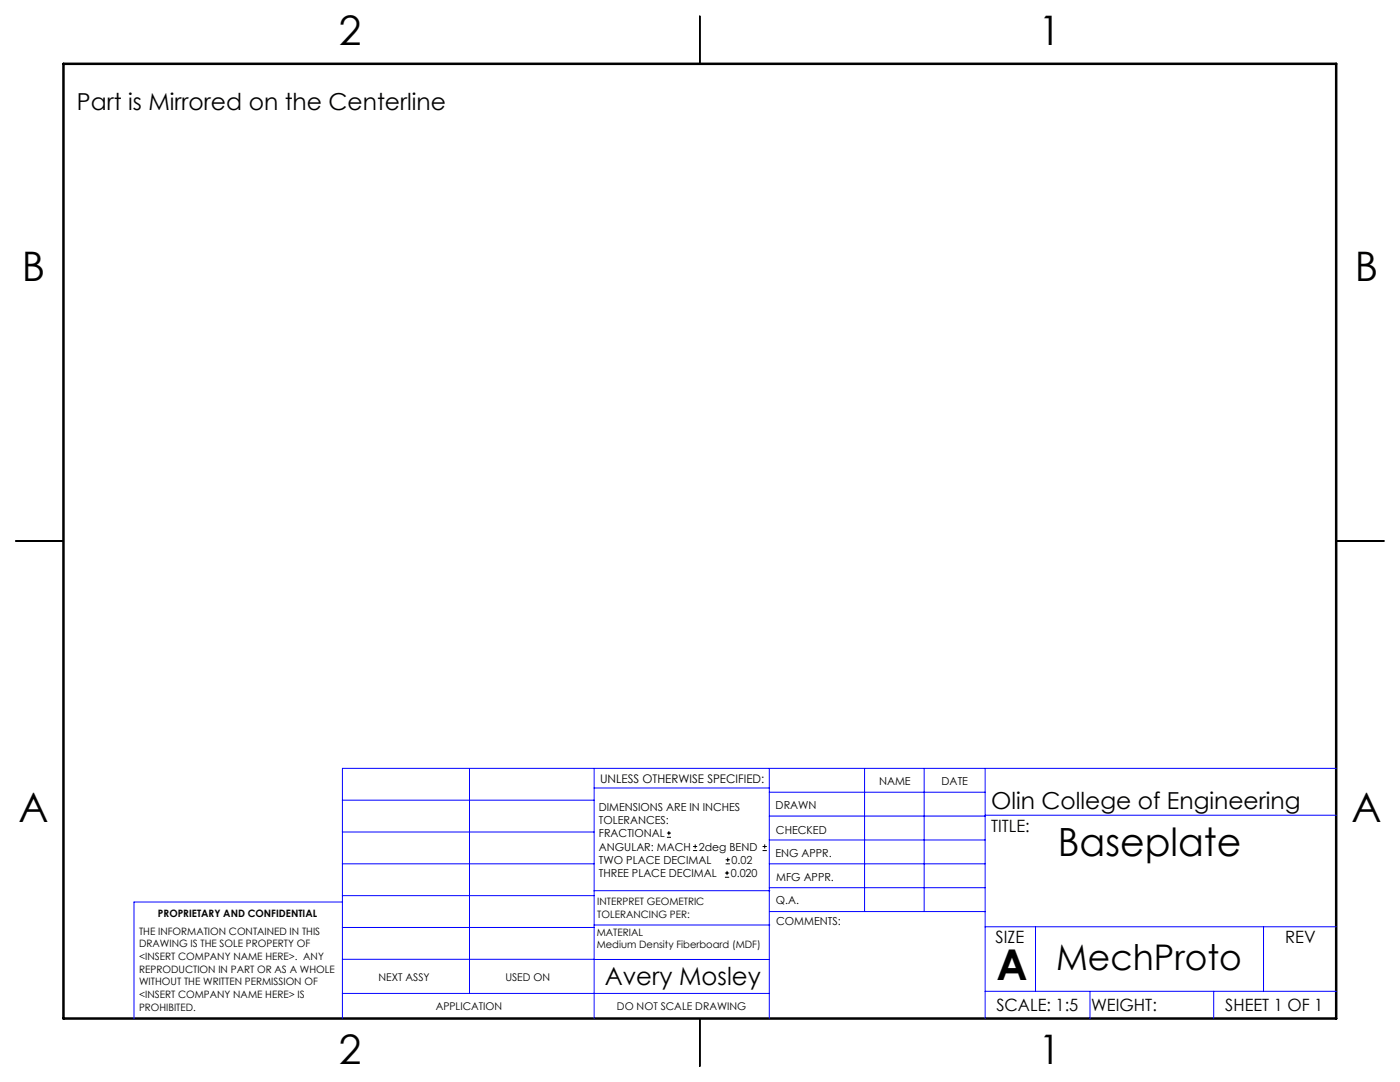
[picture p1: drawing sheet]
<svg xmlns="http://www.w3.org/2000/svg" width="279mm" height="216mm" viewBox="0 0 279 216" stroke-linecap="round" stroke-linejoin="round" font-family="sans-serif">
<defs><g id="words">
<text font-size="8.5" x="198.9" y="195.5">A</text>
<g font-size="8.1">
<text x="67.6" y="8.9">2</text>
<text x="207.3" y="8.9">1</text>
<text x="4.4" y="56.1">B</text>
<text x="270.4" y="56.1">B</text>
<text x="3.7" y="164.1">A</text>
<text x="269.7" y="164.1">A</text>
<text x="67.6" y="212.4">2</text>
<text x="207.3" y="212.4">1</text>
</g>
<text font-size="7.8" x="211.1" y="170.9">Baseplate</text>
<text font-size="7.1" x="210.8" y="193.5">MechProto</text>
<text font-size="4.9" x="120.7" y="196.6">Avery Mosley</text>
<g font-size="4.7">
<text x="15.4" y="22">Part is Mirrored on the Centerline</text>
<text x="197.8" y="161.5">Olin College of Engineering</text>
</g>
<g font-size="3.4">
<text x="197.8" y="166">TITLE:</text>
<text x="198.7" y="188.1">SIZE</text>
<text x="256.5" y="188.2">REV</text>
<text x="198.8" y="201.7">SCALE: 1:5</text>
<text x="217.7" y="201.8">WEIGHT:</text>
<text x="244.5" y="201.7">SHEET 1 OF 1</text>
</g>
<text font-size="2.4" x="119.8" y="156.2">UNLESS OTHERWISE SPECIFIED:</text>
<g font-size="2.2">
<text x="119.5" y="161.8">DIMENSIONS ARE IN INCHES</text>
<text x="154.8" y="161.4">DRAWN</text>
<text x="175.4" y="156.6">NAME</text>
<text x="187.9" y="156.7">DATE</text>
<text x="119.5" y="164.4">TOLERANCES:</text>
<text x="119.5" y="167.1">FRACTIONAL</text>
<text x="154.9" y="166.3">CHECKED</text>
<text x="119.5" y="169.7">ANGULAR: MACH</text>
<text x="119.5" y="172.4">TWO PLACE DECIMAL</text>
<text x="139.5" y="169.7">2deg BEND</text>
<text x="146" y="172.4">0.02</text>
<text x="154.8" y="171">ENG APPR.</text>
<text x="119.5" y="175">THREE PLACE DECIMAL</text>
<text x="145.8" y="175">0.020</text>
<text x="154.9" y="175.7">MFG APPR.</text>
<text x="154.9" y="180.4">Q.A.</text>
<text x="154.9" y="184.6">COMMENTS:</text>
</g>
<g font-size="2.1">
<text x="75.5" y="195.7">NEXT ASSY</text>
<text x="100.9" y="195.7">USED ON</text>
<text x="86.9" y="201.5">APPLICATION</text>
<text x="123.1" y="201.6">DO NOT SCALE DRAWING</text>
</g>
<g font-size="2">
<text x="31.5" y="182.9">PROPRIETARY AND CONFIDENTIAL</text>
<text x="119.2" y="180.6">INTERPRET GEOMETRIC</text>
<text x="119.2" y="183.1">TOLERANCING PER:</text>
<text x="27.8" y="186.5">THE INFORMATION CONTAINED IN THIS</text>
<text x="27.8" y="189">DRAWING IS THE SOLE PROPERTY OF</text>
<text x="27.8" y="191.6">&lt;INSERT COMPANY NAME HERE&gt;. ANY</text>
<text x="119.1" y="186.7">MATERIAL</text>
<text x="119.1" y="189.2">Medium Density Fiberboard (MDF)</text>
<text x="27.8" y="194.1">REPRODUCTION IN PART OR AS A WHOLE</text>
<text x="27.8" y="196.6">WITHOUT THE WRITTEN PERMISSION OF</text>
<text x="27.8" y="199.1">&lt;INSERT COMPANY NAME HERE&gt; IS</text>
<text x="27.8" y="201.7">PROHIBITED.</text>
</g>
</g></defs>
<g fill="none" stroke="#000" stroke-width=".2">
<path d="M133.1 167.1h.8M133.1 166.2h.8M133.5 165.8v.9M138.3 169.7h.8M138.3 168.9h.8M138.7 168.5v.8M144.7 175h.8M144.7 174.2h.8M144.8 172.4h.9M144.8 171.6h.9M145.1 173.8v.8M145.2 171.1v.9"/>
<path d="M152.2 169.7h.8M152.2 168.9h.8M152.6 168.5v.8"/>
</g>
<path d="M139.7 3.2v9.5M3.1 107.9h9.6M266.7 107.9h9.5M139.7 203.2v9.6" fill="none" stroke="#000" stroke-width=".25"/>
<path d="M12.7 12.7h254v190.5h-254z" fill="none" stroke="#000" stroke-width=".5"/>
<g fill="none" stroke="#00f" stroke-width=".2">
<path d="M68.3 159.7h50.3M93.7 153.3v44.9M118.6 153.3v49.9M118.6 157.2h34.9M153.5 153.3v49.9M153.5 158.1h43.1M172.5 153.3v28.6M184.4 153.3v28.6M196.6 153.3v49.9M266.7 153.3h-198.4v49.9M68.3 178.7h50.3M68.3 172.4h50.3"/>
<path d="M68.3 166h50.3M68.3 180h-41.6v23.2M118.6 177.7h35M153.5 167.6h43.1M153.5 162.8h43.1M153.5 172.4h43.1M153.5 177.1h43.1M196.6 162.7h70.1M68.3 198.2h85.2M68.3 191.4l85.2 .1M68.3 185.1h50.3M118.6 184.6h35"/>
<path d="M153.6 181.9h43M196.6 197.8h70.1M196.6 184.9h70.1M206.7 184.9v12.9M217.5 197.8v5.4M242.2 197.8v5.4M252.2 184.9v12.9"/>
</g>
<use href="#words"/>
</svg>
